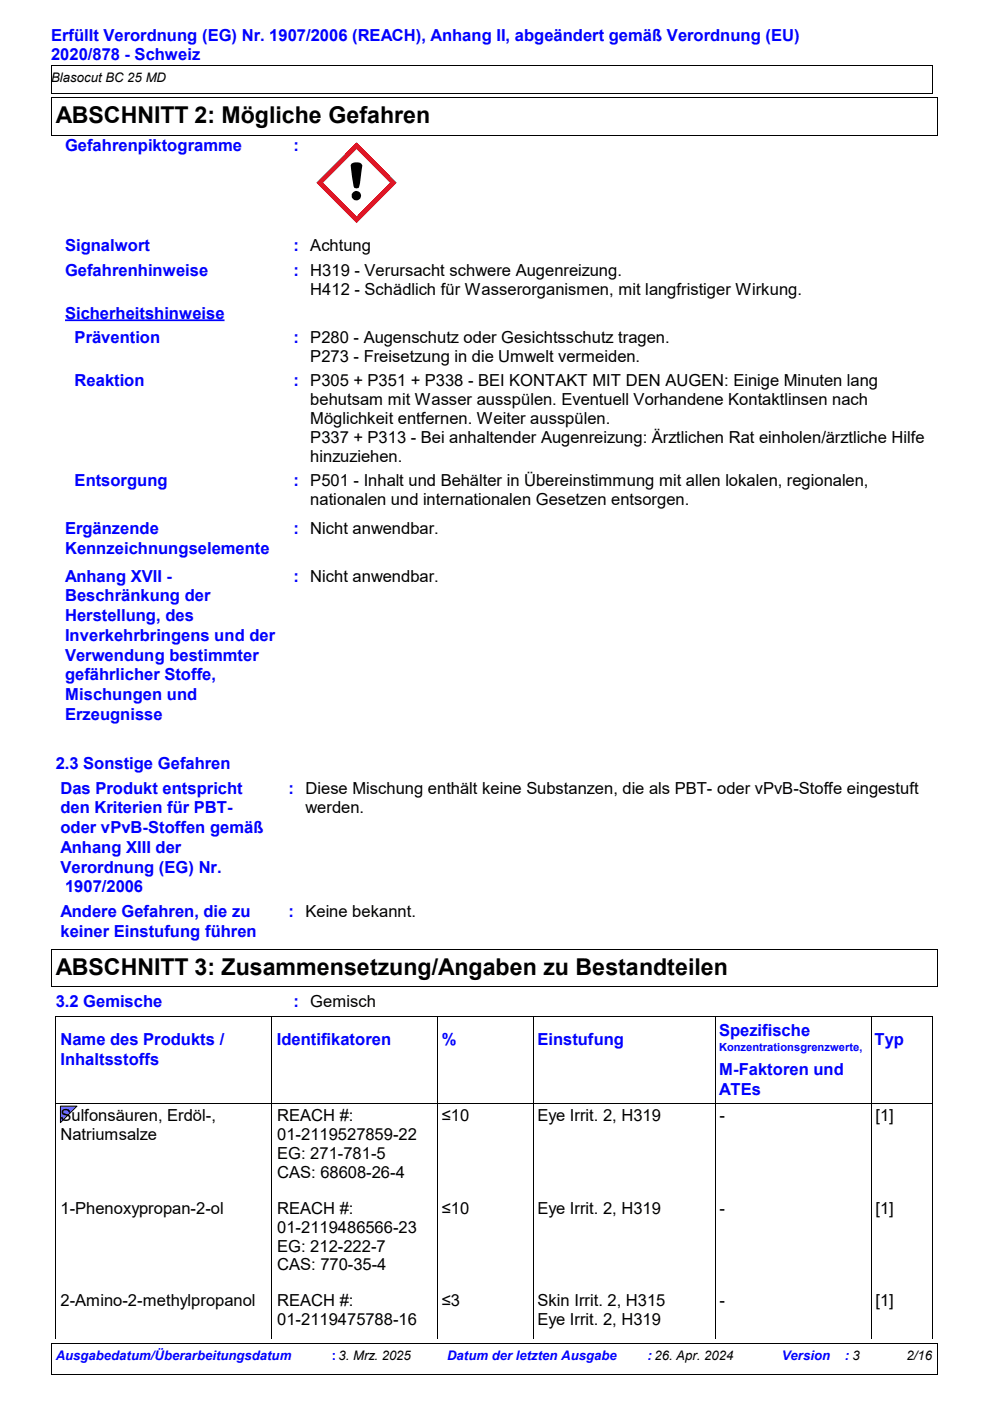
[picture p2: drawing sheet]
<svg xmlns="http://www.w3.org/2000/svg" width="210mm" height="297mm" viewBox="0 0 210 297" stroke-linecap="round" stroke-linejoin="round" font-family="sans-serif">
<defs><g id="words">
<g font-size="4.9">
<text x="11.8" y="26.1">ABSCHNITT 2: Mögliche Gefahren</text>
<text x="11.8" y="206.8">ABSCHNITT 3: Zusammensetzung/Angaben zu Bestandteilen</text>
</g>
<g font-size="3.5" fill="#00f">
<text x="10.8" y="8.6">Erfüllt Verordnung (EG) Nr. 1907/2006 (REACH), Anhang II, abgeändert gemäß Verordnung (EU)</text>
<text x="10.8" y="12.8">2020/878 - Schweiz</text>
<text x="13.8" y="32">Gefahrenpiktogramme</text>
<text x="62.2" y="32">:</text>
<text x="13.8" y="53.1">Signalwort</text>
<text x="62.2" y="53.1">: Achtung</text>
<text x="13.8" y="58.4">Gefahrenhinweise</text>
<text x="62.2" y="58.4">: H319 - Verursacht schwere Augenreizung.</text>
<text x="13.8" y="67.5">Sicherheitshinweise</text>
<text x="15.8" y="72.7">Prävention</text>
<text x="62.2" y="72.7">: P280 - Augenschutz oder Gesichtsschutz tragen.</text>
<text x="15.8" y="81.9">Reaktion</text>
<text x="62.2" y="81.9">: P305 + P351 + P338 - BEI KONTAKT MIT DEN AUGEN: Einige Minuten lang</text>
<text x="15.8" y="103.1">Entsorgung</text>
<text x="62.2" y="103.1">: P501 - Inhalt und Behälter in Übereinstimmung mit allen lokalen, regionalen,</text>
<text x="13.8" y="113.3">Ergänzende</text>
<text x="62.2" y="113.3">: Nicht anwendbar.</text>
<text x="13.8" y="117.5">Kennzeichnungselemente</text>
<text x="13.8" y="123.3">Anhang XVII -</text>
<text x="62.2" y="123.3">: Nicht anwendbar.</text>
<text x="13.8" y="127.5">Beschränkung der</text>
<text x="13.8" y="131.7">Herstellung, des</text>
<text x="13.8" y="135.9">Inverkehrbringens und der</text>
<text x="13.8" y="140.1">Verwendung bestimmter</text>
<text x="13.8" y="144.2">gefährlicher Stoffe,</text>
<text x="13.8" y="148.4">Mischungen und</text>
<text x="13.8" y="152.6">Erzeugnisse</text>
<text x="11.8" y="162.9">2.3 Sonstige Gefahren</text>
<text x="12.8" y="168.3">Das Produkt entspricht</text>
<text x="12.8" y="172.5">den Kriterien für PBT-</text>
<text x="61.2" y="168.3">: Diese Mischung enthält keine Substanzen, die als PBT- oder vPvB-Stoffe eingestuft</text>
<text x="12.8" y="176.7">oder vPvB-Stoffen gemäß</text>
<text x="12.8" y="180.8">Anhang XIII der</text>
<text x="12.8" y="185">Verordnung (EG) Nr.</text>
<text x="13.8" y="189.2">1907/2006</text>
<text x="12.8" y="194.4">Andere Gefahren, die zu</text>
<text x="61.2" y="194.4">: Keine bekannt.</text>
<text x="12.8" y="198.6">keiner Einstufung führen</text>
<text x="11.8" y="213.4">3.2 Gemische</text>
<text x="62.2" y="213.4">: Gemisch</text>
<text x="12.8" y="221.6">Name des Produkts /</text>
<text x="58.7" y="221.6">Identifikatoren</text>
<text x="93.7" y="221.6">%</text>
<text x="113.9" y="221.6">Einstufung</text>
<text x="152.5" y="219.6">Spezifische</text>
<text x="185.4" y="221.6">Typ</text>
<text x="12.8" y="225.8">Inhaltsstoffs</text>
<text x="152.5" y="228">M-Faktoren und</text>
<text x="152.5" y="232.2">ATEs</text>
</g>
<g font-size="3.5">
<text x="65.8" y="62.5">H412 - Schädlich für Wasserorganismen, mit langfristiger Wirkung.</text>
<text x="65.8" y="76.8">P273 - Freisetzung in die Umwelt vermeiden.</text>
<text x="65.8" y="85.9">behutsam mit Wasser ausspülen. Eventuell Vorhandene Kontaktlinsen nach</text>
<text x="65.8" y="90">Möglichkeit entfernen. Weiter ausspülen.</text>
<text x="65.8" y="94">P337 + P313 - Bei anhaltender Augenreizung: Ärztlichen Rat einholen/ärztliche Hilfe</text>
<text x="65.8" y="98">hinzuziehen.</text>
<text x="65.8" y="107.1">nationalen und internationalen Gesetzen entsorgen.</text>
<text x="64.8" y="172.3">werden.</text>
<text x="12.8" y="237.7">Sulfonsäuren, Erdöl-,</text>
<text x="58.8" y="237.7">REACH #:</text>
<text x="93.7" y="237.7">≤10</text>
<text x="113.9" y="237.7">Eye Irrit. 2, H319</text>
<text x="152.5" y="237.7">-</text>
<text x="185.6" y="237.7">[1]</text>
<text x="12.8" y="241.7">Natriumsalze</text>
<text x="58.8" y="241.7">01-2119527859-22</text>
<text x="58.8" y="245.8">EG: 271-781-5</text>
<text x="58.8" y="249.8">CAS: 68608-26-4</text>
<text x="12.8" y="257.3">1-Phenoxypropan-2-ol</text>
<text x="58.8" y="257.3">REACH #:</text>
<text x="93.7" y="257.3">≤10</text>
<text x="113.9" y="257.3">Eye Irrit. 2, H319</text>
<text x="152.5" y="257.3">-</text>
<text x="185.6" y="257.3">[1]</text>
<text x="58.8" y="261.3">01-2119486566-23</text>
<text x="58.8" y="265.3">EG: 212-222-7</text>
<text x="58.8" y="269.4">CAS: 770-35-4</text>
<text x="12.8" y="276.9">2-Amino-2-methylpropanol</text>
<text x="58.8" y="276.9">REACH #:</text>
<text x="58.8" y="280.9">01-2119475788-16</text>
<text x="93.7" y="276.9">≤3</text>
<text x="113.9" y="276.9">Skin Irrit. 2, H315</text>
<text x="113.9" y="280.9">Eye Irrit. 2, H319</text>
<text x="152.5" y="276.9">-</text>
<text x="185.6" y="276.9">[1]</text>
</g>
<g font-size="2.8">
<text x="10.8" y="17.4">Blasocut BC 25 MD</text>
<text x="192.2" y="288.4">2/16</text>
</g>
<g font-size="2.8" fill="#00f">
<text x="11.8" y="288.4">Ausgabedatum/Überarbeitungsdatum</text>
<text x="70.3" y="288.4">: 3. Mrz. 2025</text>
<text x="94.8" y="288.4">Datum der letzten Ausgabe</text>
<text x="137.3" y="288.4">: 26. Apr. 2024</text>
<text x="165.7" y="288.4">Version</text>
<text x="179.1" y="288.4">: 3</text>
</g>
<text font-size="2.4" fill="#00f" x="152.5" y="222.8">Konzentrationsgrenzwerte,</text>
</g></defs>
<path d="M10.8 13.9h186.9v5.9h-186.9M10.9 13.8v6M10.8 20.7h187.9M10.8 28.6h187.9M10.9 20.6v8M198.7 20.6v8" fill="none" stroke="#000" stroke-width=".21"/>
<g fill="#000">
<path d="M10.7 13.8h.2v.2h-.2zM10.7 19.8h.3v.1h-.3zM10.7 13.8h.3v.1h-.3zM10.7 19.7h.2v.2h-.2zM197.6 13.8h.2v.2h-.2zM197.6 13.8h.2v.1h-.2zM197.6 19.8h.2v.1h-.2zM197.6 19.7h.2v.2h-.2zM10.7 20.6h.2v.2h-.2zM10.7 28.6h.3v.1h-.3zM10.7 20.6h.3v.1h-.3zM10.7 28.5h.2v.2h-.2z"/>
<path d="M198.6 20.6h.2v.2h-.2zM198.6 20.6h.2v.1h-.2zM198.6 28.6h.2v.1h-.2zM198.6 28.5h.2v.2h-.2z"/>
</g>
<path d="M75.6 30.3l8.4 8.4-8.4 8.5-8.4-8.5z" fill-rule="evenodd" fill="#fff"/>
<path d="M75.6 30.2l-8.5 8.5 8.5 8.6 8.5-8.6zM75.6 31.6l7.1 7.1-7.1 7.2-7.1-7.2z" fill-rule="evenodd" fill="#f00"/>
<g fill="#000">
<path d="M10.7 201.3h.2v.2h-.2zM10.7 209.1h.3v.2h-.3zM10.7 201.3h.3v.1h-.3zM10.7 209.1h.2v.2h-.2zM198.6 201.3h.2v.2h-.2zM198.6 201.3h.2v.1h-.2zM198.6 209.1h.2v.2h-.2z"/>
<path d="M74.6 34.7l.7-.3h.6l.5 .2 .4 .5-.7 4.5a.6 .6 0 0 1-.5 .3 .6 .6 0 0 1-.6-.3l-.6-4.5z" fill-rule="evenodd"/>
<circle cx="75.6" cy="41.5" r="1"/>
</g>
<path d="M13.8 67.9h33.8" fill="none" stroke="#00f" stroke-width=".37"/>
<path d="M10.8 201.4h187.9M10.8 209.2h187.9M10.9 201.4v7.8M198.7 201.4v7.8" fill="none" stroke="#000" stroke-width=".21"/>
<path d="M12.8 234.5h3.5l-3.5 3.5z" fill="#00c8ff" stroke="#000" stroke-width=".21"/>
<g fill="none" stroke="#000" stroke-width=".21">
<path d="M11.8 215.6h185.9M11.8 215.5v68.3M57.7 215.7v68M92.8 215.7v68M113 215.7v68M151.7 215.6v68.1M184.7 215.6v68.1M197.7 215.5v68.3M11.8 234h185.9M10.8 284.9h187.9M10.8 291.3h187.9M10.9 284.9v6.5"/>
<path d="M198.7 284.9v6.5"/>
</g>
<g fill="#000">
<path d="M11.7 215.5h.2v.2h-.2zM11.7 215.5h.2v.1h-.2zM57.5 215.7h.3v.1h-.3zM92.7 215.7h.2v.1h-.2zM112.9 215.7h.2v.1h-.2zM151.6 215.5h.2v.2h-.2zM184.6 215.5h.2v.2h-.2zM197.6 215.5h.2v.2h-.2zM197.6 215.5h.2v.1h-.2zM11.7 233.9h.2v.3h-.2zM197.6 233.9h.2v.3h-.2zM10.7 284.8h.2v.2h-.2z"/>
<path d="M10.7 291.3h.3v.1h-.3zM10.7 284.8h.3v.2h-.3zM10.7 291.2h.2v.2h-.2zM11.7 283.7h.2v.2h-.2zM57.5 283.6h.3v.2h-.3zM92.7 283.6h.2v.2h-.2zM112.9 283.6h.2v.2h-.2zM151.6 283.6h.2v.2h-.2zM184.6 283.6h.2v.2h-.2zM197.6 283.7h.2v.2h-.2zM198.6 284.8h.2v.2h-.2zM198.6 291.3h.2v.1h-.2z"/>
<path d="M198.6 291.2h.2v.2h-.2z"/>
</g>
<use href="#words"/>
</svg>
